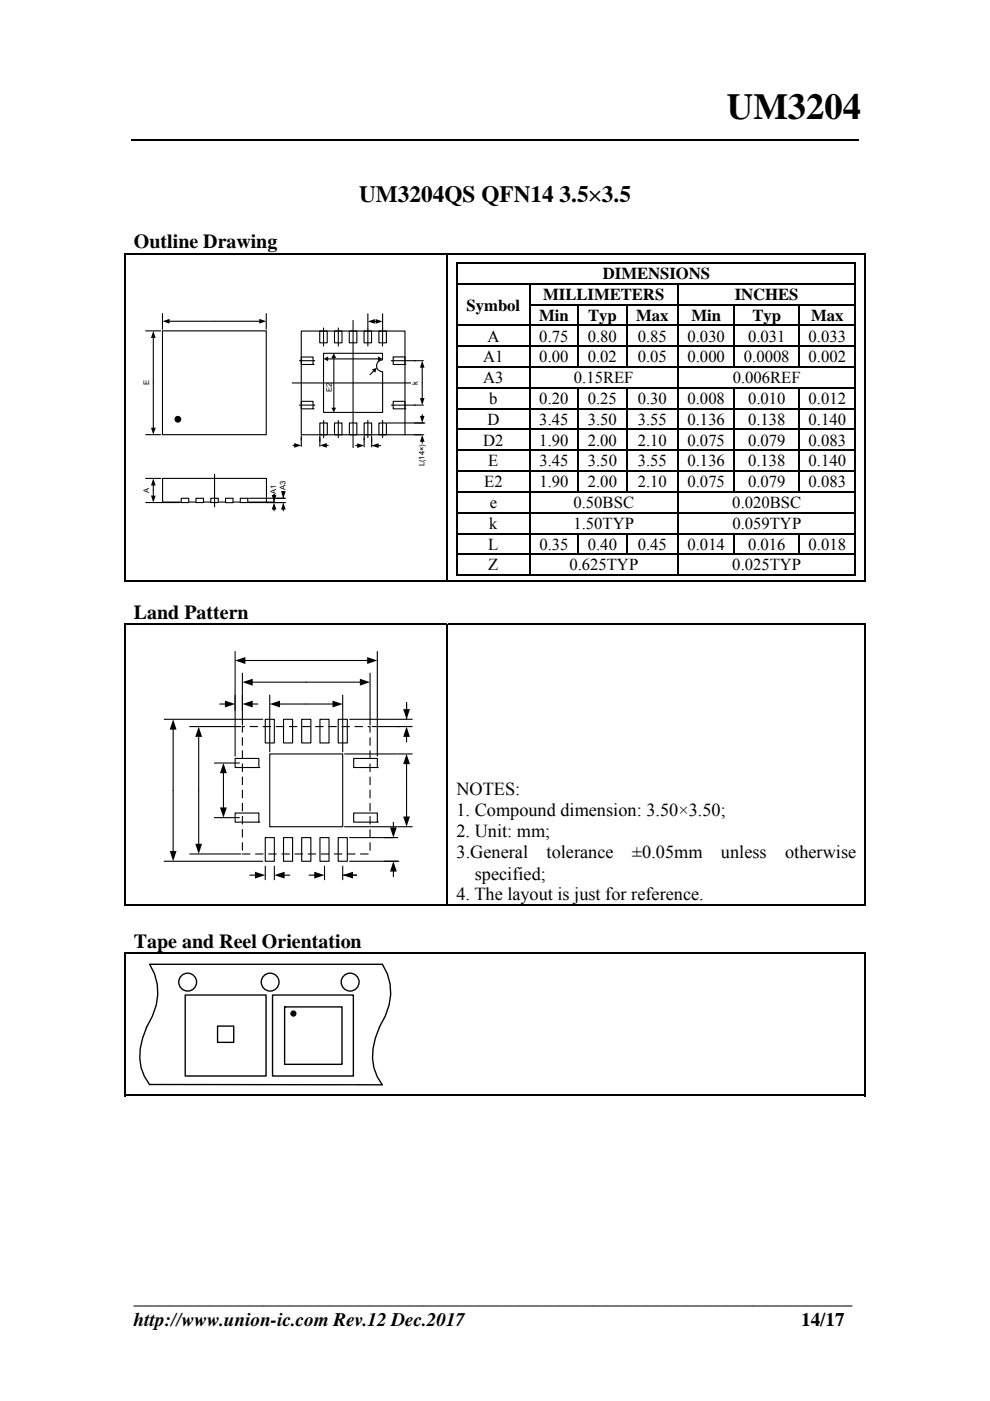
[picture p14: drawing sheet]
<svg xmlns="http://www.w3.org/2000/svg" width="210mm" height="297mm" viewBox="0 0 210 297" stroke-linecap="round" stroke-linejoin="round" font-family="sans-serif">
<defs><g id="words">
<text font-size="7.8" x="154.2" y="25.2">UM3204</text>
<text font-size="4.9" x="76.2" y="42.8">UM3204QS QFN14 3.5×3.5</text>
<g font-size="4.2">
<text x="28.4" y="52.7">Outline Drawing</text>
<text x="28.4" y="131.3">Land Pattern</text>
<text x="28.4" y="201">Tape and Reel Orientation</text>
<text x="28.4" y="276.4">________________________________________________________________________</text>
</g>
<g font-size="4.1">
<text x="28.4" y="281.2">http://www.union-ic.com Rev.12 Dec.2017</text>
<text x="169.9" y="281.2">14/17</text>
</g>
<g font-size="3.9">
<text x="96.8" y="168.6">NOTES:</text>
<text x="96.8" y="173.1">1. Compound dimension: 3.50×3.50;</text>
<text x="96.8" y="177.5">2. Unit: mm;</text>
<text x="96.8" y="182">3.General</text>
<text x="115.9" y="182">tolerance</text>
<text x="134.1" y="182">±0.05mm</text>
<text x="152.9" y="182">unless</text>
<text x="166.5" y="182">otherwise</text>
<text x="96.8" y="190.9">4. The layout is just for reference.</text>
<text x="100.7" y="186.5">specified;</text>
</g>
<g font-size="3.5">
<text x="127.8" y="59.2">DIMENSIONS</text>
<text x="99" y="65.9">Symbol</text>
<text x="115.2" y="63.6">MILLIMETERS</text>
<text x="155.8" y="63.6">INCHES</text>
<text x="114.3" y="68.1">Min</text>
<text x="124.7" y="68.1">Typ</text>
<text x="134.9" y="68.1">Max</text>
<text x="146.7" y="68.1">Min</text>
<text x="159.6" y="68.1">Typ</text>
<text x="172.1" y="68.1">Max</text>
<text x="102.5" y="76.8">A1</text>
<text x="103.4" y="72.4">A</text>
<text x="114.4" y="72.4">0.75</text>
<text x="114.4" y="76.8">0.00</text>
<text x="124.7" y="72.4">0.80</text>
<text x="124.7" y="76.8">0.02</text>
<text x="135.3" y="72.4">0.85</text>
<text x="135.3" y="76.8">0.05</text>
<text x="145.8" y="72.4">0.030</text>
<text x="145.8" y="76.8">0.000</text>
<text x="157.8" y="76.8">0.0008</text>
<text x="158.7" y="72.4">0.031</text>
<text x="171.5" y="76.8">0.002</text>
<text x="171.5" y="72.4">0.033</text>
<text x="102.5" y="81.3">A3</text>
<text x="121.7" y="81.3">0.15REF</text>
<text x="155.4" y="81.3">0.006REF</text>
<text x="103.8" y="85.7">b</text>
<text x="114.4" y="85.7">0.20</text>
<text x="124.7" y="85.7">0.25</text>
<text x="135.3" y="85.7">0.30</text>
<text x="145.8" y="85.7">0.008</text>
<text x="158.7" y="85.7">0.010</text>
<text x="171.5" y="85.7">0.012</text>
<text x="102.5" y="94.5">D2</text>
<text x="103.4" y="90.1">D</text>
<text x="114.4" y="90.1">3.45</text>
<text x="114.4" y="94.5">1.90</text>
<text x="124.7" y="90.1">3.50</text>
<text x="124.7" y="94.5">2.00</text>
<text x="135.3" y="90.1">3.55</text>
<text x="135.3" y="94.5">2.10</text>
<text x="145.8" y="90.1">0.136</text>
<text x="145.8" y="94.5">0.075</text>
<text x="158.7" y="90.1">0.138</text>
<text x="158.7" y="94.5">0.079</text>
<text x="171.5" y="90.1">0.140</text>
<text x="171.5" y="94.5">0.083</text>
<text x="103.6" y="98.9">E</text>
<text x="114.4" y="98.9">3.45</text>
<text x="124.7" y="98.9">3.50</text>
<text x="135.3" y="98.9">3.55</text>
<text x="145.8" y="98.9">0.136</text>
<text x="158.7" y="98.9">0.138</text>
<text x="171.5" y="98.9">0.140</text>
<text x="102.7" y="103.3">E2</text>
<text x="103.9" y="107.7">e</text>
<text x="114.4" y="103.3">1.90</text>
<text x="121.6" y="107.7">0.50BSC</text>
<text x="124.7" y="103.3">2.00</text>
<text x="135.3" y="103.3">2.10</text>
<text x="145.8" y="103.3">0.075</text>
<text x="155.3" y="107.7">0.020BSC</text>
<text x="158.7" y="103.3">0.079</text>
<text x="171.5" y="103.3">0.083</text>
<text x="103.8" y="112.1">k</text>
<text x="121.6" y="112.1">1.50TYP</text>
<text x="155.3" y="112.1">0.059TYP</text>
<text x="103.6" y="116.5">L</text>
<text x="114.4" y="116.5">0.35</text>
<text x="124.7" y="116.5">0.40</text>
<text x="135.3" y="116.5">0.45</text>
<text x="145.8" y="116.5">0.014</text>
<text x="158.7" y="116.5">0.016</text>
<text x="171.5" y="116.5">0.018</text>
<text x="103.6" y="120.9">Z</text>
<text x="120.8" y="120.9">0.625TYP</text>
<text x="155.3" y="120.9">0.025TYP</text>
</g>
<g font-size="1.6">
<text x="31.6" y="81.7" transform="rotate(-90 31.6 81.7)">E</text>
<text x="70.4" y="83.2" transform="rotate(-90 70.4 83.2)">E2</text>
<text x="88.6" y="81.6" transform="rotate(-90 88.6 81.6)">k</text>
<text x="90" y="98.9" transform="rotate(-90 90 98.9)">L(14×)</text>
<text x="31.6" y="104.5" transform="rotate(-90 31.6 104.5)">A</text>
<text x="58.6" y="104.7" transform="rotate(-90 58.6 104.7)">A1</text>
<text x="60.6" y="104" transform="rotate(-90 60.6 104)">A3</text>
</g>
</g></defs>
<path d="M27.9 29.7h154.3" fill="none" stroke="#000" stroke-width=".25"/>
<path d="M85 16.7h98.3v10.6h-98.3z" fill="#fff"/>
<path d="M34.5 66.5v3.3zM56.5 66.5v3.3z" fill-rule="evenodd" fill="#fff"/>
<path d="M34.5 66.5v3.3zM35.8 68.1h19.3M56.5 66.5v3.3z" fill="none" stroke="#000" stroke-width=".23"/>
<path d="M34.5 68.1l1.5-.5v1zM55 67.6l1.5 .5-1.5 .5z" fill="#000"/>
<path d="M44.9 65.8h1.2v1.9h-1.2z" fill="#fff"/>
<path d="M30.9 92.2h3.2zM30.9 70.1h3.2z" fill-rule="evenodd" fill="#fff"/>
<path d="M30.9 70.1h3.2zM32.5 71.5v19.3M30.9 92.2h3.2z" fill="none" stroke="#000" stroke-width=".23"/>
<path d="M32.5 70.1l.5 1.5h-1zM32 90.7h1l-.5 1.5z" fill="#000"/>
<path d="M30.2 80.6h1.9v1.1h-1.9z" fill="#fff"/>
<path d="M34.5 101.4h22v5h-22z" fill="none" stroke="#000" stroke-width=".23"/>
<path d="M38.4 105.6h1.6v1h-1.6z" fill="#fff"/>
<path d="M38.4 105.6h1.6v1h-1.6z" fill="none" stroke="#000" stroke-width=".23"/>
<path d="M41.6 105.6h1.6v1h-1.6z" fill="#fff"/>
<path d="M41.6 105.6h1.6v1h-1.6z" fill="none" stroke="#000" stroke-width=".23"/>
<path d="M44.7 105.6h1.6v1h-1.6z" fill="#fff"/>
<path d="M44.7 105.6h1.6v1h-1.6z" fill="none" stroke="#000" stroke-width=".23"/>
<path d="M47.8 105.6h1.6v1h-1.6z" fill="#fff"/>
<path d="M47.8 105.6h1.6v1h-1.6z" fill="none" stroke="#000" stroke-width=".23"/>
<path d="M51 105.6h1.6v1h-1.6z" fill="#fff"/>
<path d="M51 105.6h1.6v1h-1.6z" fill="none" stroke="#000" stroke-width=".23"/>
<path d="M30.9 106.6h7.2zM30.9 101.4h3.2z" fill-rule="evenodd" fill="#fff"/>
<path d="M30.9 106.6h7.2zM30.9 101.4h3.2zM32.5 102.8v2.4" fill="none" stroke="#000" stroke-width=".23"/>
<path d="M32.5 101.4l.5 1.5h-1zM32 105.1h1l-.5 1.5z" fill="#000"/>
<path d="M56.5 106.6h1.8zM56.5 106.4h1.8zM58.1 103.7v2.7z" fill-rule="evenodd" fill="#fff"/>
<path d="M56.5 106.6h1.8zM56.5 106.4h1.8zM58.1 103.7v2.7zM58.1 104.7v.4M58.1 107.9v.4" fill="none" stroke="#000" stroke-width=".23"/>
<path d="M58.1 106.6l.5 1.4h-1zM57.6 105h1l-.5 1.4z" fill="#000"/>
<path d="M57.1 102.7h2v2h-2z" fill="#fff"/>
<path d="M52.7 106.6h7.7M52.7 105.6h7.7" fill="none" stroke="#000" stroke-width=".23"/>
<path d="M58.5 106.6h2zM58.5 105.6h2zM60.1 103v2.6z" fill-rule="evenodd" fill="#fff"/>
<path d="M58.5 106.6h2zM58.5 105.6h2zM60.1 103v2.6zM60.1 103.9v.4M60.1 107.9v.4" fill="none" stroke="#000" stroke-width=".23"/>
<path d="M60.1 106.6l.5 1.4h-1zM59.6 104.1h1l-.5 1.5z" fill="#000"/>
<path d="M59.1 102h2v2h-2z" fill="#fff"/>
<g fill="none" stroke="#000" stroke-width=".23">
<path d="M34.5 70.1h22v22.1h-22zM63.5 76.5h3.3M63.9 75.7h2.5v1.6h-2.5zM63.9 70.2h22v22h-22zM66.4 77.3h.1M67.8 70.2h1.6v2.5h-1.6zM68.6 69.5v3.9M71 70.2h1.5v2.5h-1.5zM71.8 69.5v3.9M74.1 70.2h1.6v2.5h-1.6zM74.9 67.9v27M77.2 70.2h1.6v2.5h-1.6z"/>
<path d="M78 69.7v3.7M80.4 70.2h1.6v2.5h-1.6zM81.2 69.7l-.1 3.6M83 76.5h5.1M83.4 75.7h2.5v1.6h-2.5zM85.9 77.3h.1M62 81.2h25.7M63.5 85.9h3.3M63.9 85.1h2.5v1.6h-2.5zM66.4 86.7h.1M67.8 89.7h1.6v2.5h-1.6zM68.6 89.1v3.7"/>
<path d="M71 89.7h1.5v2.5h-1.5zM71.8 89.1v3.7M74.1 89.7h1.6v2.5h-1.6zM77.2 89.7h1.6v2.5h-1.6zM78 89.1v3.7M80.4 89.7h1.6v2.5h-1.6zM81.2 89.1v3.7M83 85.9h5.1M83.4 85.1h2.5v1.6h-2.5zM85.9 86.7h.1"/>
<circle cx="37.7" cy="88.9" r=".6"/>
</g>
<circle cx="37.7" cy="88.9" r=".6" fill="#000"/>
<path d="M78 66.5v3.3zM81.2 66.5v3.3z" fill-rule="evenodd" fill="#fff"/>
<path d="M78 66.5v3.3zM79.4 68.2h.4M81.2 66.5v3.3z" fill="none" stroke="#000" stroke-width=".23"/>
<path d="M78 68.2l1.5-.6v1zM79.7 67.6l1.5 .6-1.5 .4z" fill="#000"/>
<path d="M63.9 92.8v1.9zM67.8 92.8v1.9z" fill-rule="evenodd" fill="#fff"/>
<path d="M62.1 94.4h.4M63.9 92.8v1.9zM67.8 92.8v1.9zM69.2 94.4h.4" fill="none" stroke="#000" stroke-width=".23"/>
<path d="M62.4 93.9l1.5 .5-1.5 .5zM67.8 94.4l1.5-.5v1z" fill="#000"/>
<path d="M77.2 92.9v1.8zM78.8 92.9v1.8zM78.8 94.5h4.5z" fill-rule="evenodd" fill="#fff"/>
<path d="M75.5 94.5h.4M77.2 92.9v1.8zM78.8 92.9v1.8zM78.8 94.5h4.5zM80.2 94.5h.4" fill="none" stroke="#000" stroke-width=".23"/>
<path d="M75.8 94l1.4 .5-1.4 .5zM78.8 94.5l1.5-.5v1z" fill="#000"/>
<path d="M80.9 93.5h4.7v1.9h-4.7z" fill="#fff"/>
<path d="M87.9 92.2h2zM87.9 89.7h2z" fill-rule="evenodd" fill="#fff"/>
<path d="M87.9 92.2h2zM87.9 89.7h2zM89.6 87.9v.4M89.6 93.5v.5" fill="none" stroke="#000" stroke-width=".23"/>
<path d="M89.6 92.2l.4 1.5h-.9zM89.1 88.2h.9l-.4 1.5z" fill="#000"/>
<path d="M88.6 94.2h1.9v4.7h-1.9z" fill="#fff"/>
<path d="M82.2 89.7h7.9" fill="none" stroke="#000" stroke-width=".23"/>
<path d="M87.9 85.9h1.9zM87.9 76.5h1.9z" fill-rule="evenodd" fill="#fff"/>
<path d="M87.9 76.5h1.9zM89.6 77.8v6.7M87.9 85.9h1.9z" fill="none" stroke="#000" stroke-width=".23"/>
<path d="M89.6 76.5l.4 1.5h-.9zM89.1 84.4h.9l-.4 1.5z" fill="#000"/>
<path d="M87.2 80.8h2v.8h-2z" fill="#fff"/>
<path d="M69.5 76.1h10.8M70.8 75.8v10.8M79.3 78.6l-.8 .8M79.9 77.5a1.3 1.3 0 0 0 1.3 1.3v8.6h-12.6v-12.5h12.5v1.4a1.34 1.34 0 0 0-1.2 1.3M63.9 92.4v.9M67.8 92.4v1.2M77.2 92.4v.9M78.8 92.4v1.2M85.9 92.2h3.4M45.5 100.5v7" fill="none" stroke="#000" stroke-width=".23"/>
<path d="M68.6 76.1l1-.5v1zM70.8 74.9l.5 1h-1zM78.9 78.3l1-.3-.3 1zM80.2 75.6l.9 .5-.9 .5zM70.3 86.4h1l-.5 1z" fill="#000"/>
<g fill="#000">
<path d="M26.3 53.6h.4v.4h-.4zM94.7 53.6h.4v.4h-.4zM96.8 55.6h.3v.4h-.3zM181.3 55.6h.3v.4h-.3zM181.3 55.6h.3v.3h-.3zM183.4 53.6h.3v.4h-.3zM183.4 53.6h.3v.3h-.3zM96.8 60h.3v.4h-.3zM96.8 64.4h.3v.4h-.3zM96.8 68.8h.3v.4h-.3zM96.8 73.3h.3v.3h-.3zM96.8 77.7h.3v.3h-.3z"/>
<path d="M112.1 60h.4v.4h-.4zM112.1 64.4h.4v.4h-.4zM112.1 68.8h.4v.4h-.4zM112.1 73.3h.4v.3h-.4zM112.1 77.7h.4v.3h-.4zM122.5 64.4h.3v.4h-.3zM122.5 68.8h.3v.4h-.3zM122.5 73.3h.3v.3h-.3zM132.7 64.4h.4v.4h-.4zM132.7 68.8h.4v.4h-.4zM132.7 73.3h.4v.3h-.4zM143.6 60h.4v.4h-.4z"/>
<path d="M143.6 64.4h.4v.4h-.4zM143.6 68.8h.4v.4h-.4zM143.6 73.3h.4v.3h-.4zM143.6 77.7h.4v.3h-.4zM155.6 64.4h.4v.4h-.4zM155.6 68.8h.4v.4h-.4zM155.6 73.3h.4v.3h-.4zM169.3 64.4h.3v.4h-.3zM169.3 68.8h.3v.4h-.3zM169.3 73.3h.3v.3h-.3zM181.3 60h.3v.4h-.3zM181.3 64.4h.3v.4h-.3z"/>
<path d="M181.3 68.8h.3v.4h-.3zM181.3 73.3h.3v.3h-.3zM181.3 77.7h.3v.3h-.3zM96.8 82.1h.3v.3h-.3zM96.8 86.5h.3v.3h-.3zM96.8 90.9h.3v.3h-.3zM96.8 95.3h.3v.4h-.3zM112.1 82.1h.4v.3h-.4zM112.1 86.5h.4v.3h-.4zM112.1 90.9h.4v.3h-.4zM112.1 95.3h.4v.4h-.4zM122.5 82.1h.3v.3h-.3z"/>
<path d="M122.5 86.5h.3v.3h-.3zM122.5 90.9h.3v.3h-.3zM122.5 95.3h.3v.4h-.3zM132.7 82.1h.4v.3h-.4zM132.7 86.5h.4v.3h-.4zM132.7 90.9h.4v.3h-.4zM132.7 95.3h.4v.4h-.4zM143.6 82.1h.4v.3h-.4zM143.6 86.5h.4v.3h-.4zM143.6 90.9h.4v.3h-.4zM143.6 95.3h.4v.4h-.4zM155.6 82.1h.4v.3h-.4z"/>
<path d="M155.6 86.5h.4v.3h-.4zM155.6 90.9h.4v.3h-.4zM155.6 95.3h.4v.4h-.4zM169.3 82.1h.3v.3h-.3zM169.3 86.5h.3v.3h-.3zM169.3 90.9h.3v.3h-.3zM169.3 95.3h.3v.4h-.3zM181.3 82.1h.3v.3h-.3zM181.3 86.5h.3v.3h-.3zM181.3 90.9h.3v.3h-.3zM181.3 95.3h.3v.4h-.3zM96.8 99.7h.3v.4h-.3z"/>
<path d="M96.8 104.1h.3v.4h-.3zM96.8 108.5h.3v.4h-.3zM96.8 112.9h.3v.4h-.3zM96.8 117.3h.3v.4h-.3zM112.1 99.7h.4v.4h-.4zM112.1 104.1h.4v.4h-.4zM112.1 108.5h.4v.4h-.4zM112.1 112.9h.4v.4h-.4zM112.1 117.3h.4v.4h-.4zM122.5 99.7h.3v.4h-.3zM122.5 112.9h.3v.4h-.3zM132.7 99.7h.4v.4h-.4z"/>
<path d="M132.7 112.9h.4v.4h-.4zM143.6 99.7h.4v.4h-.4zM143.6 104.1h.4v.4h-.4zM143.6 108.5h.4v.4h-.4zM143.6 112.9h.4v.4h-.4zM143.6 117.3h.4v.4h-.4zM155.6 99.7h.4v.4h-.4zM155.6 112.9h.4v.4h-.4zM169.3 99.7h.3v.4h-.3zM169.3 112.9h.3v.4h-.3zM181.3 99.7h.3v.4h-.3zM181.3 104.1h.3v.4h-.3z"/>
<path d="M181.3 108.5h.3v.4h-.3zM181.3 112.9h.3v.4h-.3zM181.3 117.3h.3v.4h-.3zM181.3 121.8h.3v.3h-.3zM183.4 123h.3v.3h-.3z"/>
</g>
<g fill="none" stroke="#000" stroke-width=".34">
<path d="M26.3 53.8h68.4M26.5 54v69.3M94.9 54v69.3M95.1 53.8h88.3M96.8 55.8h84.5M97 56v4M181.4 56v4M183.5 54v69.3M97 60.4v4M97 64.8v4M97 69.2v4.1M97 73.6v4.1"/>
<path d="M97 78v4.1M97.1 60.2h15M97.1 69h15M97.1 73.4h15M97.1 77.8h15M112.3 60.4v4M112.3 64.8v4M112.3 69.2v4.1M112.3 73.6v4.1M112.3 78v4.1M112.5 60.2h31.1M112.5 64.6h10"/>
<path d="M112.5 69h10M112.5 73.4h10M112.5 77.8h31.1M122.6 64.8v4M122.6 69.2v4.1M122.6 73.6v4.1M122.8 64.6h9.9M122.8 69h9.9M122.8 73.4h9.9M132.9 64.8v4M132.9 69.2v4.1M132.9 73.6v4.1"/>
<path d="M133.1 64.6h10.5M133.1 69h10.5M133.1 73.4h10.5M143.8 60.4v4M143.8 64.8v4M143.8 69.2v4.1M143.8 73.6v4.1M143.8 78v4.1M144 60.2h37.3M144 64.6h11.6M144 69h11.6M144 73.4h11.6"/>
<path d="M144 77.8h37.3M155.8 64.8v4M155.8 69.2v4.1M155.8 73.6v4.1M156 64.6h13.3M156 69h13.3M156 73.4h13.3M169.5 64.8v4M169.5 69.2v4.1M169.5 73.6v4.1M169.6 64.6h11.7M169.6 69h11.7"/>
<path d="M169.6 73.4h11.7M181.4 60.4v4M181.4 64.8v4M181.4 69.2v4.1M181.4 73.6v4.1M181.4 78v4.1M97 82.4v4.1M97 86.8v4.1M97 91.2v4.1M97 95.7v4M97.1 82.2h15M97.1 86.7h15"/>
<path d="M97.1 91.1h15M97.1 95.5h15M97.1 99.9h15M112.3 82.4v4.1M112.3 86.8v4.1M112.3 91.2v4.1M112.3 95.7v4M112.5 82.2h10M112.5 86.7h10M112.5 91.1h10M112.5 95.5h10M112.5 99.9h10"/>
<path d="M122.6 82.4v4.1M122.6 86.8v4.1M122.6 91.2v4.1M122.6 95.7v4M122.8 82.2h9.9M122.8 86.7h9.9M122.8 91.1h9.9M122.8 95.5h9.9M122.8 99.9h9.9M132.9 82.4v4.1M132.9 86.8v4.1M132.9 91.2v4.1"/>
<path d="M132.9 95.7v4M133.1 82.2h10.5M133.1 86.7h10.5M133.1 91.1h10.5M133.1 95.5h10.5M133.1 99.9h10.5M143.8 82.4v4.1M143.8 86.8v4.1M143.8 91.2v4.1M143.8 95.7v4M144 82.2h11.6M144 86.7h11.6"/>
<path d="M144 91.1h11.6M144 95.5h11.6M144 99.9h11.6M155.8 82.4v4.1M155.8 86.8v4.1M155.8 91.2v4.1M155.8 95.7v4M156 82.2h13.3M156 86.7h13.3M156 91.1h13.3M156 95.5h13.3M156 99.9h13.3"/>
<path d="M169.5 82.4v4.1M169.5 86.8v4.1M169.5 91.2v4.1M169.5 95.7v4M169.6 82.2h11.7M169.6 86.7h11.7M169.6 91.1h11.7M169.6 95.5h11.7M169.6 99.9h11.7M181.4 82.4v4.1M181.4 86.8v4.1M181.4 91.2v4.1"/>
<path d="M181.4 95.7v4M97 100.1v4M97 104.5v4M97 108.9v4M97 113.3v4M97 117.7v4.4M97.1 104.3h15M97.1 108.7h15M97.1 113.1h15M97.1 117.5h15M112.3 100.1v4M112.3 104.5v4"/>
<path d="M112.3 108.9v4M112.3 113.3v4M112.3 117.7v4.4M112.5 104.3h31.1M112.5 108.7h31.1M112.5 113.1h10M112.5 117.5h31.1M122.6 100.1v4M122.6 113.3v4M122.8 113.1h9.9M132.9 100.1v4M132.9 113.3v4"/>
<path d="M133.1 113.1h10.5M143.8 100.1v4M143.8 104.5v4M143.8 108.9v4M143.8 113.3v4M143.8 117.7v4.4M144 104.3h37.3M144 108.7h37.3M144 113.1h11.6M144 117.5h37.3M155.8 100.1v4M155.8 113.3v4"/>
<path d="M156 113.1h13.3M169.5 100.1v4M169.5 113.3v4M169.6 113.1h11.7M181.4 100.1v4M181.4 104.5v4M181.4 108.9v4M181.4 113.3v4M181.4 117.7v4.4M26.3 123.1h68.4M95.1 123.1h88.3M96.8 121.9h15.3"/>
<path d="M112.5 121.9h31.1M144 121.9h37.3"/>
</g>
<path d="M57.2 147.4v12zM72.7 147.4v12z" fill-rule="evenodd" fill="#fff"/>
<path d="M57.2 147.4v12zM59.2 149.3h11.5M72.7 147.4v12z" fill="none" stroke="#000" stroke-width=".23"/>
<path d="M57.2 149.3l2.2-.8v1.5zM70.5 148.5l2.2 .8-2.2 .7z" fill="#000"/>
<path d="M63.1 146.5h3.7v2.3h-3.7z" fill="#fff"/>
<path d="M49.9 138.1v22.2zM80 138.1v22.2z" fill-rule="evenodd" fill="#fff"/>
<path d="M49.9 138.1v22.2zM80 138.1v22.2zM51.9 140h26.2" fill="none" stroke="#000" stroke-width=".23"/>
<path d="M77.9 139.3l2.1 .7-2.1 .8zM49.9 140l2.1-.7v1.5z" fill="#000"/>
<path d="M63.1 137.3h3.7v2.3h-3.7z" fill="#fff"/>
<path d="M45.5 173.4h5.3zM45.5 161.8h5.3z" fill-rule="evenodd" fill="#fff"/>
<path d="M45.5 173.4h5.3zM45.5 161.8h5.3zM47.4 163.8v7.6" fill="none" stroke="#000" stroke-width=".23"/>
<path d="M47.4 161.8l.7 2.1h-1.4zM46.7 171.2h1.4l-.7 2.2z" fill="#000"/>
<path d="M44.6 165.7h2.3v3.7h-2.3z" fill="#fff"/>
<path d="M34.8 182.6h20.9zM34.8 152.5h20.9z" fill-rule="evenodd" fill="#fff"/>
<path d="M34.8 152.5h20.9zM36.7 154.5v26.1M34.8 182.6h20.9z" fill="none" stroke="#000" stroke-width=".23"/>
<path d="M36.7 152.5l.7 2.2h-1.4zM36 180.4h1.4l-.7 2.2z" fill="#000"/>
<path d="M34 165.7h2.3v3.7h-2.3z" fill="#fff"/>
<path d="M56.3 183.6v2.9zM58.2 183.6v2.9z" fill-rule="evenodd" fill="#fff"/>
<path d="M53 185.5h1.3M56.3 183.6v2.9zM58.2 183.6v2.9zM60.2 185.5h1.3" fill="none" stroke="#000" stroke-width=".23"/>
<path d="M54.1 184.8l2.2 .7-2.2 .8zM58.2 185.5l2.2-.7v1.5z" fill="#000"/>
<path d="M49 184.4h3.7v2.3h-3.7z" fill="#fff"/>
<path d="M68.8 183.6v2.9zM72.7 183.6v2.9zM72.7 185.5h5z" fill-rule="evenodd" fill="#fff"/>
<path d="M65.6 185.5h1.2M68.8 183.6v2.9zM72.7 183.6v2.9zM72.7 185.5h5zM74.7 185.5h1.3" fill="none" stroke="#000" stroke-width=".23"/>
<path d="M66.7 184.8l2.1 .7-2.1 .8zM72.7 185.5l2.2-.7v1.5z" fill="#000"/>
<path d="M75.9 184.4h3.7v2.3h-3.7z" fill="#fff"/>
<path d="M84.3 175.3h3.1zM84.3 159.9h3.1z" fill-rule="evenodd" fill="#fff"/>
<path d="M84.3 159.9h3.1zM84.3 175.3h3.1zM86.2 161.8v11.5" fill="none" stroke="#000" stroke-width=".23"/>
<path d="M86.2 159.9l.8 2.1h-1.5zM85.5 173.1h1.5l-.8 2.2z" fill="#000"/>
<path d="M83.5 165.7h2.2v3.7h-2.2z" fill="#fff"/>
<path d="M49.9 160.8h5v1.9h-5zM49.9 172.4h5v1.9h-5zM54.9 162.7h.1M54.9 174.3h.1" fill="none" stroke="#000" stroke-width=".23"/>
<path d="M51.4 154.1h27.1v27h-27.1z" fill="none" stroke="#000" stroke-width=".23" stroke-dasharray="1.6 1.2"/>
<path d="M51.4 142.7v11zM78.5 142.7v11z" fill-rule="evenodd" fill="#fff"/>
<path d="M51.4 142.7v11zM53.4 144.6h23.1M78.5 142.7v11z" fill="none" stroke="#000" stroke-width=".23"/>
<path d="M51.4 144.6l2.2-.7v1.5zM76.3 143.9l2.2 .7-2.2 .8z" fill="#000"/>
<path d="M63.1 141.9h3.7v2.3h-3.7z" fill="#fff"/>
<path d="M49.9 147.4v3.2zM51.4 147.4v3.2z" fill-rule="evenodd" fill="#fff"/>
<path d="M46.6 149.3h1.3M49.9 147.4v3.2zM51.4 147.4v3.2zM53.4 149.3h1.3" fill="none" stroke="#000" stroke-width=".23"/>
<path d="M47.7 148.5l2.2 .8-2.2 .7zM51.4 149.3l2.2-.8v1.5z" fill="#000"/>
<path d="M42.6 148.1h3.7v2.3h-3.7z" fill="#fff"/>
<path d="M84.3 154.1h3.1zM84.3 152.5h3.1zM86.2 147v5.5z" fill-rule="evenodd" fill="#fff"/>
<path d="M84.3 154.1h3.1zM84.3 152.5h3.1zM86.2 147v5.5zM86.2 149.2v1.3M86.2 156v1.3" fill="none" stroke="#000" stroke-width=".23"/>
<path d="M86.2 154.1l.8 2.1h-1.5zM85.5 150.3h1.5l-.8 2.2z" fill="#000"/>
<path d="M85.1 145.1h2.3v3.7h-2.3z" fill="#fff"/>
<path d="M56.3 177.6h1.9v5h-1.9zM60.1 177.6h2v5h-2zM64 177.6h1.9v5h-1.9zM67.9 177.6h1.9v5h-1.9zM71.7 177.6h2v5h-2z" fill="none" stroke="#000" stroke-width=".23"/>
<path d="M40.2 181.1h10.9zM40.2 154.1h10.9z" fill-rule="evenodd" fill="#fff"/>
<path d="M40.2 154.1h10.9zM42.1 156v23.1M40.2 181.1h10.9z" fill="none" stroke="#000" stroke-width=".23"/>
<path d="M42.1 154.1l.8 2.1h-1.5zM41.4 178.9h1.5l-.8 2.2z" fill="#000"/>
<path d="M39.4 165.7h2.3v3.7h-2.3z" fill="#fff"/>
<path d="M74.2 152.5h10M79 154.1h5.7" fill="none" stroke="#000" stroke-width=".23"/>
<path d="M81.5 182.6h2.8zM81.5 177.6h2.8z" fill-rule="evenodd" fill="#fff"/>
<path d="M81.5 177.6h2.8zM83.4 174.3v1.3M81.5 182.6h2.8zM83.4 184.6v1.3" fill="none" stroke="#000" stroke-width=".23"/>
<path d="M82.7 175.4h1.5l-.8 2.2zM83.4 182.6l.8 2.2h-1.5z" fill="#000"/>
<path d="M80.7 178.2h2.3v3.7h-2.3z" fill="#fff"/>
<g fill="none" stroke="#000" stroke-width=".23">
<path d="M56.3 152.5h1.9v5h-1.9zM57.2 159.9h15.5v15.4h-15.5zM60.1 152.5h2v5h-2zM64 152.5h1.9v5h-1.9zM67.9 152.5h1.9v5h-1.9zM71.7 152.5h2v5h-2zM73.1 159.9h11M73.1 175.3h11M74.2 177.6h9.2M75 160.8h5v1.9h-5zM75 172.4h5v1.9h-5zM80 162.7h.1"/>
<path d="M80 174.3h.1M74.2 182.6h10.4"/>
</g>
<path d="M26.3 132.2h.4v.4h-.4zM94.7 132.2h.4v.4h-.4zM183.4 132.2h.3v.4h-.3zM183.4 191.8h.3v.4h-.3z" fill="#000"/>
<path d="M26.3 132.4h68.4M26.5 132.6v59.6M94.9 132.6v59.6M95.1 132.4h88.3M183.5 132.6v59.6M26.3 192h68.4M95.1 192h88.3" fill="none" stroke="#000" stroke-width=".34"/>
<path d="M80.5 217.8a12.7 12.7 0 0 0 1.7-11.3l-1.1-2.1h-49.4a11.2 11.2 0 0 1 .6 11.1l-1.3 2.4M80.5 217.7a12.4 12.4 0 0 0-.5 10.6l1.1 1.7-49.4-.1a10.1 10.1 0 0 1-1.5-9.8l.9-2.3" fill="none" stroke="#000" stroke-width=".29"/>
<circle cx="39.8" cy="208.2" r="1.9" fill="#fff"/>
<circle cx="39.8" cy="208.2" r="1.9" fill="none" stroke="#000" stroke-width=".29"/>
<circle cx="57.3" cy="208.2" r="1.89" fill="#fff"/>
<circle cx="57.3" cy="208.2" r="1.89" fill="none" stroke="#000" stroke-width=".29"/>
<circle cx="74.3" cy="208.2" r="1.89" fill="#fff"/>
<circle cx="74.3" cy="208.2" r="1.89" fill="none" stroke="#000" stroke-width=".29"/>
<path d="M39.3 211h17.1v17.1h-17.1z" fill="#fff"/>
<path d="M39.3 211h17.1v17.1h-17.1z" fill="none" stroke="#000" stroke-width=".29"/>
<path d="M46.1 217.6h3.5v3.4h-3.5z" fill="#fff"/>
<path d="M46.1 217.6h3.5v3.4h-3.5z" fill="none" stroke="#000" stroke-width=".29"/>
<path d="M57.8 211h17.2v17.1h-17.2z" fill="#fff"/>
<path d="M57.8 211h17.2v17.1h-17.2z" fill="none" stroke="#000" stroke-width=".29"/>
<path d="M60.4 213.5h12.1v12.2h-12.1z" fill="#fff"/>
<g fill="none" stroke="#000" stroke-width=".29">
<path d="M60.4 213.5h12.1v12.2h-12.1zM60.4 213.5h.1"/>
<circle cx="62.2" cy="214.9" r=".51"/>
</g>
<circle cx="62.2" cy="214.9" r=".51" fill="#000"/>
<path d="M26.3 201.9h.4v.4h-.4zM183.4 201.9h.3v.4h-.3zM183.4 201.9h.3v.3h-.3zM183.4 232.1h.3v.3h-.3z" fill="#000"/>
<path d="M26.3 202.1h157.1M26.5 202.3v30.1M183.5 202.3v30.1M26.3 232.2h157.1" fill="none" stroke="#000" stroke-width=".34"/>
<use href="#words"/>
</svg>
